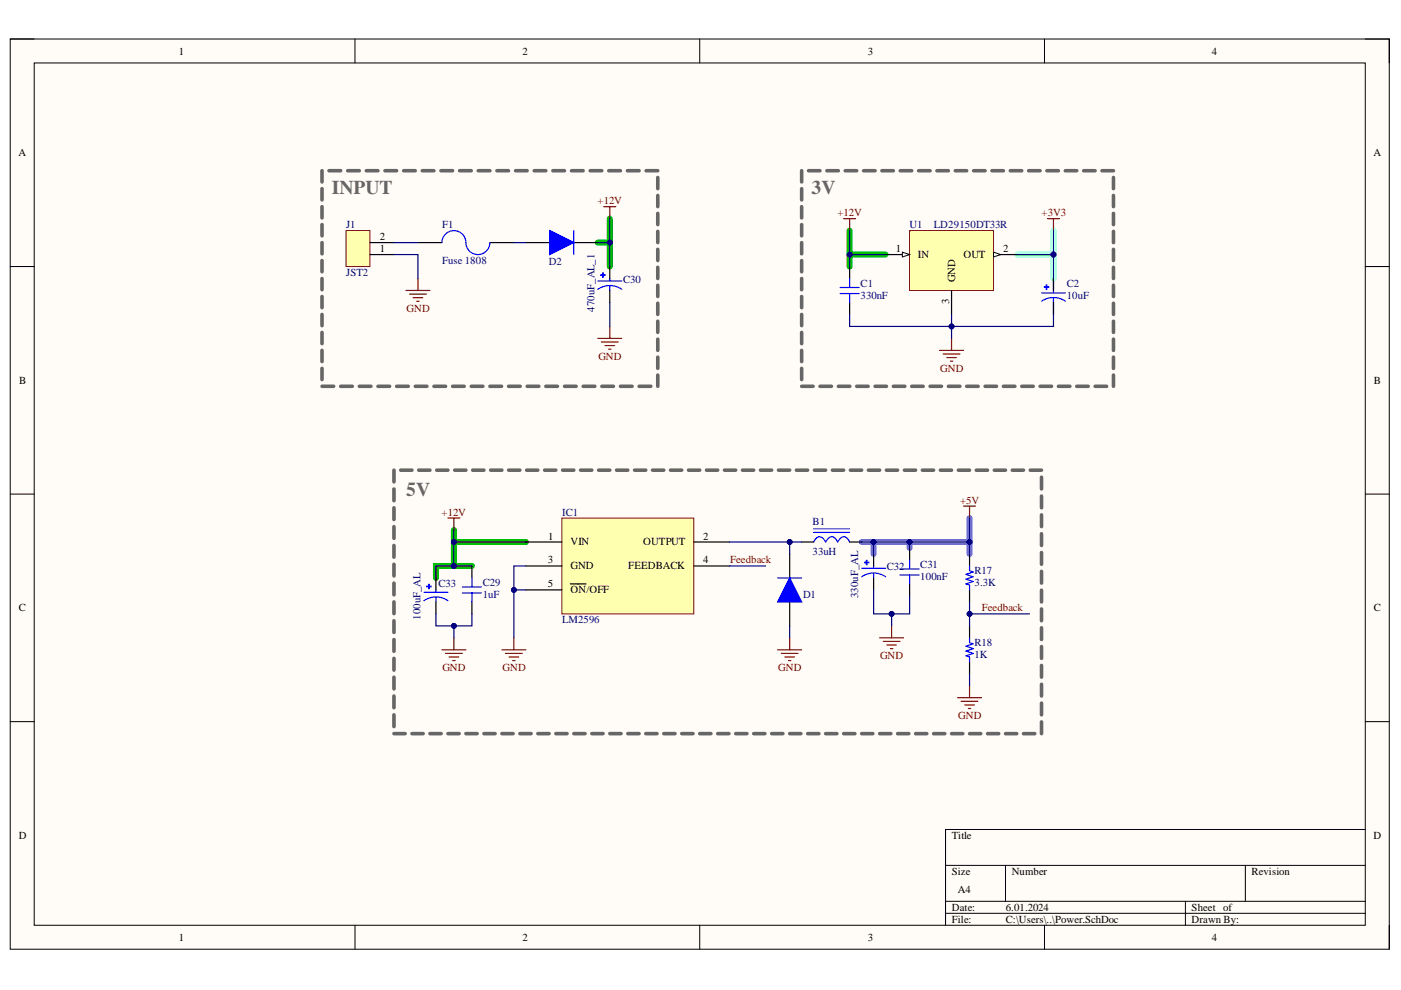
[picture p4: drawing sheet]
<svg xmlns="http://www.w3.org/2000/svg" width="297mm" height="210mm" viewBox="0 0 297 210" stroke-linecap="round" stroke-linejoin="round" font-family="sans-serif">
<defs><g id="words">
<g font-size="4.1" fill="#666">
<text x="70.4" y="41.1">INPUT</text>
<text x="172" y="41.1">3V</text>
<text x="86.1" y="105.1">5V</text>
</g>
<g font-size="2.3">
<text x="37.9" y="11.6">1</text>
<text x="110.8" y="11.6">2</text>
<text x="184" y="11.6">3</text>
<text x="257" y="11.6">4</text>
<text x="3.9" y="33.1">A</text>
<text x="291.2" y="33.1">A</text>
<text x="80.5" y="53.5">1</text>
<text x="80.5" y="50.9">2</text>
<text x="190" y="53.5">1</text>
<text x="212.7" y="53.5">2</text>
<text x="194.6" y="54.7">IN</text>
<text x="202.5" y="59.8" transform="rotate(-90 202.5 59.8)">GND</text>
<text x="204.3" y="54.7">OUT</text>
<text x="201.2" y="64.5" transform="rotate(-90 201.2 64.5)">3</text>
<text x="4.1" y="81.4">B</text>
<text x="291.3" y="81.4">B</text>
<text x="116.1" y="119.5">3</text>
<text x="116.2" y="114.4">1</text>
<text x="121" y="115.7">VIN</text>
<text x="136.3" y="115.7">OUTPUT</text>
<text x="149.1" y="114.4">2</text>
<text x="149.1" y="119.5">4</text>
<text x="116.1" y="124.5">5</text>
<text x="121" y="120.7">GND</text>
<text x="121" y="125.8">ON/OFF</text>
<text x="133.2" y="120.7">FEEDBACK</text>
<text x="4" y="129.6">C</text>
<text x="291.3" y="129.6">C</text>
<text x="4" y="177.8">D</text>
<text x="201.8" y="177.8">Title</text>
<text x="291.2" y="177.8">D</text>
<text x="201.8" y="185.5">Size</text>
<text x="214.5" y="185.5">Number</text>
<text x="265.3" y="185.5">Revision</text>
<text x="203.1" y="189.3">A4</text>
<text x="201.8" y="193.1">Date:</text>
<text x="201.8" y="195.7">File:</text>
<text x="213.2" y="193.1">6.01.2024</text>
<text x="213.2" y="195.7">C:\Users\..\Power.SchDoc</text>
<text x="252.6" y="193.1">Sheet of</text>
<text x="252.6" y="195.7">Drawn By:</text>
<text x="37.9" y="199.5">1</text>
<text x="110.8" y="199.5">2</text>
<text x="184" y="199.5">3</text>
<text x="257" y="199.5">4</text>
</g>
<g font-size="2.3" fill="#800000">
<text x="126.7" y="43.3">+12V</text>
<text x="177.5" y="45.8">+12V</text>
<text x="220.8" y="45.8">+3V3</text>
<text x="86.2" y="66.2">GND</text>
<text x="126.9" y="76.3">GND</text>
<text x="199.4" y="78.8">GND</text>
<text x="203.6" y="106.8">+5V</text>
<text x="93.6" y="109.3">+12V</text>
<text x="154.8" y="119.5">Feedback</text>
<text x="208.2" y="129.6">Feedback</text>
<text x="93.8" y="142.4">GND</text>
<text x="106.6" y="142.4">GND</text>
<text x="165" y="142.4">GND</text>
<text x="186.6" y="139.8">GND</text>
<text x="203.2" y="152.5">GND</text>
</g>
<g font-size="2.3" fill="#000080">
<text x="73.4" y="48.3">J1</text>
<text x="93.7" y="48.3">F1</text>
<text x="192.8" y="48.3">U1</text>
<text x="198" y="48.3">LD29150DT33R</text>
<text x="73.4" y="58.5">JST2</text>
<text x="93.7" y="56">Fuse 1808</text>
<text x="116.4" y="56.3">D2</text>
<text x="132.1" y="59.9">C30</text>
<text x="182.4" y="60.8">C1</text>
<text x="182.4" y="63.4">330nF</text>
<text x="226.2" y="60.8">C2</text>
<text x="226.2" y="63.4">10uF</text>
<text x="126" y="66.2" transform="rotate(-90 126 66.2)">470uF_AL_1</text>
<text x="119.2" y="109.3">IC1</text>
<text x="172.3" y="111.3">B1</text>
<text x="172.3" y="117.7">33uH</text>
<text x="93" y="124.5">C33</text>
<text x="102.3" y="124.3">C29</text>
<text x="188" y="120.8">C32</text>
<text x="195.1" y="120.5">C31</text>
<text x="195.1" y="123">100nF</text>
<text x="206.6" y="121.7">R17</text>
<text x="206.6" y="124.3">3.3K</text>
<text x="89.1" y="131.5" transform="rotate(-90 89.1 131.5)">100uF_AL</text>
<text x="102.3" y="126.8">1uF</text>
<text x="170.3" y="126.8">D1</text>
<text x="181.9" y="126.9" transform="rotate(-90 181.9 126.9)">330uF_AL</text>
<text x="119.2" y="132.1">LM2596</text>
<text x="206.6" y="137">R18</text>
<text x="206.6" y="139.6">1K</text>
</g>
</g></defs>
<path d="M2.2 8.3h292.4v193h-292.4z" fill-rule="evenodd" fill="#fffcf8"/>
<path d="M2.2 8.3h292.4v193h-292.4z" fill="none" stroke="#000" stroke-width=".21"/>
<path d="M7.3 13.4h282.2v182.8h-282.2z" fill-rule="evenodd" fill="#fffcf8"/>
<g fill="none" stroke="#000" stroke-width=".21">
<path d="M2.2 8.3h5.1M7.3 13.4h282.2v182.8h-282.2zM75.3 8.3v5M148.4 8.3v5M221.5 8.3v5.1M289.5 8.3h5.1v5.1M2.2 56.5h5.1M289.5 56.5h5.1M2.2 104.8h5.1M289.5 104.8h5.1M2.2 153h5.1M289.5 153h5.1"/>
<path d="M289.5 175.9h-89v20.3M75.3 196.2v5.1M148.4 196.2v5.1M200.5 183.5h89M200.5 191.1h89M200.5 193.6h89M213.2 183.5v7.6M221.5 196.2v5.1M251.3 191.1v5.1M264 183.5v7.6M294.6 196.2v5.1"/>
</g>
<path d="M223.4 48.9v5.1h-7.7M223.4 54v5.1" fill="none" stroke="#6effff" stroke-width="1.3"/>
<path d="M129.3 46.4v5h-2.6M129.3 51.4v5.1M180.1 48.9v5.1M187.8 54h-7.7v2.5M96.2 112.4v7.6M96.2 114.9h15.3M100.1 120h-7.7v2.5" fill="none" stroke="#00be00" stroke-width="1.3"/>
<path d="M182.7 114.9h10.2v1.3M185.2 114.9v2.6M192.9 114.9h12.7M205.6 109.8v7.7" fill="none" stroke="#6e6eff" stroke-width="1.3"/>
<path d="M119.1 109.8h28v20.4h-28z" fill-rule="evenodd" fill="#ffffb0"/>
<path d="M119.1 109.8h28v20.4h-28z" fill="none" stroke="#800000" stroke-width=".21"/>
<path d="M111.5 114.9h7.6M111.5 120h7.6M147.1 114.9h7.6M147.1 120h7.6M111.5 125.1h7.6M120.9 123.8h3.3" fill="none" stroke="#000" stroke-width=".25"/>
<path d="M192.9 48.9h17.7v12.7h-17.7z" fill-rule="evenodd" fill="#ffffb0"/>
<path d="M192.9 48.9h17.7v12.7h-17.7z" fill="none" stroke="#800000" stroke-width=".21"/>
<path d="M187.8 54h5.1" fill="none" stroke="#000" stroke-width=".25"/>
<path d="M191.3 53.5l1.6 .5-1.6 .5z" fill="#f8fcff"/>
<path d="M191.3 53.5l1.6 .5-1.6 .5z" fill="none" stroke="#000" stroke-width=".21"/>
<path d="M210.6 54h5.1" fill="none" stroke="#000" stroke-width=".25"/>
<path d="M210.6 53.5l1.6 .5-1.6 .5z" fill="#f8fcff"/>
<path d="M210.6 53.5l1.6 .5-1.6 .5z" fill="none" stroke="#000" stroke-width=".21"/>
<path d="M180.1 56.5v2.6M180.1 64.1v2.6M201.7 61.6v5.1" fill="none" stroke="#000" stroke-width=".25"/>
<path d="M180.1 59.1v1.9M178.1 61h4.1M178.1 62.2h4.1M180.1 62.2v1.9" fill="none" stroke="#00f" stroke-width=".25"/>
<path d="M221.8 60.4h.2v.9h-.2z" fill-rule="evenodd" fill="#00f"/>
<path d="M221.8 60.4h.2v.9h-.2z" fill="none" stroke="#00f" stroke-width=".25"/>
<path d="M221.4 60.8h.9v.1h-.9z" fill-rule="evenodd" fill="#00f"/>
<path d="M223.4 59.1v3M220.8 63.9a4.4 4.4 0 0 1 5.1 0M220.8 62.1h5.1M221.4 60.8h.9v.1h-.9zM223.4 63.1v3.6" fill="none" stroke="#00f" stroke-width=".25"/>
<path d="M223.4 59.1v2.5M223.4 64.1v2.6" fill="none" stroke="#000" stroke-width=".25"/>
<path d="M178.9 46.4h2.5M180.1 46.4v2.5M222.1 46.4h2.5M223.4 46.4v2.5M199.2 74.3h5.1M200 75.1h3.5M200.7 75.8h2.1M201.5 76.6h.5M201.7 71.7v2.6" fill="none" stroke="#800000" stroke-width=".25"/>
<path d="M73.4 48.9h5v7.6h-5z" fill-rule="evenodd" fill="#ffffb0"/>
<path d="M73.4 48.9h5v7.6h-5z" fill="none" stroke="#800000" stroke-width=".21"/>
<path d="M78.4 54h5.1M78.4 51.4h5.1M167.4 117.5v5M167.4 127.6v5.1" fill="none" stroke="#000" stroke-width=".25"/>
<path d="M128 43.8h2.6M129.3 43.8v2.6M95 109.8h2.5M96.2 109.8v2.6" fill="none" stroke="#800000" stroke-width=".25"/>
<path d="M164.9 122.5h5.1" fill="none" stroke="#00f" stroke-width=".25"/>
<path d="M167.4 122.5l2.6 5.1h-5.1z" fill="#00f"/>
<g fill="none" stroke="#00f" stroke-width=".25">
<path d="M93.7 51.4a2.54 2.54 0 0 1 2.5-2.5 2.54 2.54 0 0 1 2.6 2.5 2.54 2.54 0 0 0 2.5 2.6 2.54 2.54 0 0 0 2.6-2.6M121.7 48.9v5.1M192.9 118.7v1.9M205.6 120v1l.7 .3-1.5 .5 1.5 .5-1.5 .5 1.5 .5-1.5 .5 .8 .3v1M98 124.4h4.1M98 125.7h4.1M100.1 122.5v1.9M100.1 125.7v1.9M167.4 122.5l2.6 5.1h-5.1zM190.8 120.6h4.1M190.8 121.9h4.1M192.9 121.9v1.9"/>
<path d="M205.6 135.2v1l.7 .3-1.5 .5 1.5 .5-1.5 .5 1.5 .5-1.5 .5 .8 .3v1"/>
</g>
<g fill="none" stroke="#800000" stroke-width=".25">
<path d="M88.6 59.1v2.5M86.1 61.6h5.1M86.8 62.4h3.6M87.6 63.1h2M88.4 63.9h.5M204.3 107.3h2.5M205.6 107.3v2.5M93.7 137.8h5.1M94.5 138.5h3.5M95.2 139.3h2.1M96.2 135.2v2.6M106.4 137.8h5.1"/>
<path d="M107.2 138.5h3.5M107.9 139.3h2.1M109 135.2v2.6M164.9 137.8h5.1M165.6 138.5h3.6M166.4 139.3h2M167.4 135.2v2.6M186.5 135.2h5.1M187.3 136h3.5M188 136.8h2.1M188.8 137.5h.5M189 132.7v2.5"/>
<path d="M96 140.1h.5M108.7 140.1h.5M167.2 140.1h.5M203 147.9h5.1M203.8 148.7h3.5M204.5 149.5h2.1M205.3 150.2h.5M205.6 145.4v2.5"/>
</g>
<path d="M88.6 51.4h5.1M103.9 51.4h5.1M111.5 51.4h5.1M121.7 51.4h5M100.1 120v2.5M192.9 116.2v2.5M205.6 117.5v2.5M100.1 127.6v2.6M192.9 123.8v2.5M205.6 125.1v2.5M205.6 132.7v2.5M205.6 140.3v2.6" fill="none" stroke="#000" stroke-width=".25"/>
<path d="M116.6 48.9l5.1 2.5-5.1 2.6z" fill="#00f"/>
<path d="M116.6 48.9l5.1 2.5-5.1 2.6z" fill="none" stroke="#00f" stroke-width=".25"/>
<path d="M126.7 71.7h5.1M127.5 72.5h3.6M128.3 73.3h2M129 74h.5M129.3 69.2v2.5" fill="none" stroke="#800000" stroke-width=".25"/>
<g fill="none" stroke="#666" stroke-width=".76">
<path d="M68.3 36.2v2.4M69.8 36.2h2.4M73.7 36.2h2.5M77.7 36.2h2.4M81.6 36.2h2.5M85.6 36.2h2.4M89.5 36.2h2.5M93.5 36.2h2.5M97.4 36.2h2.5M101.4 36.2h2.5M105.4 36.2h2.4M109.3 36.2h2.5"/>
<path d="M113.3 36.2h2.4M117.2 36.2h2.5M121.2 36.2h2.4M125.1 36.2h2.5M129.1 36.2h2.4M133 36.2h2.5M137 36.2h2.5M139.5 37.6v2.4M170 36.2v2.4M171.4 36.2h2.5M175.3 36.2h2.4M179.2 36.2h2.4"/>
<path d="M183.1 36.2h2.4M187 36.2h2.4M190.9 36.2h2.4M194.8 36.2h2.4M198.6 36.2h2.5M202.5 36.2h2.5M206.4 36.2h2.5M210.3 36.2h2.4M214.2 36.2h2.4M218.1 36.2h2.4M222 36.2h2.4M225.9 36.2h2.4"/>
<path d="M229.8 36.2h2.4M233.6 36.2h2.5M236.1 37.6v2.4M68.3 40v2.4M68.3 43.8v2.4M68.3 47.6v2.4M68.3 51.4v2.4M68.3 55.2v2.4M68.3 59.1v2.3M139.5 41.4v2.4M139.5 45.2v2.4M139.5 49.1v2.3"/>
<path d="M139.5 52.9v2.3M139.5 56.7v2.4M170 40v2.4M170 43.8v2.4M170 47.6v2.4M170 51.4v2.4M170 55.2v2.4M170 59.1v2.3M236.1 41.4v2.4M236.1 45.2v2.4M236.1 49.1v2.3M236.1 52.9v2.3"/>
<path d="M236.1 56.7v2.4M68.3 62.9v2.3M68.3 66.7v2.3M68.3 70.5v2.4M68.3 74.3v2.4M68.3 78.1v2.4M139.5 60.5v2.4M139.5 64.3v2.4M139.5 68.1v2.4M139.5 71.9v2.4M139.5 75.7v2.4M139.5 79.5v2.4"/>
<path d="M170 62.9v2.3M170 66.7v2.3M170 70.5v2.4M170 74.3v2.4M170 78.1v2.4M236.1 60.5v2.4M236.1 64.3v2.4M236.1 68.1v2.4M236.1 71.9v2.4M236.1 75.7v2.4M236.1 79.5v2.4M68.3 81.9h2.4"/>
<path d="M72.2 81.9h2.5M76.2 81.9h2.5M80.1 81.9h2.5M83.5 99.7v2.5M84.1 81.9h2.5M85 99.7h2.3M88 81.9h2.5M88.8 99.7h2.4M92 81.9h2.5M92.6 99.7h2.4M96 81.9h2.4M96.4 99.7h2.4"/>
<path d="M99.9 81.9h2.5M100.2 99.7h2.4M103.9 81.9h2.4M104 99.7h2.4M107.8 81.9h2.5M107.8 99.7h2.4M111.7 99.7h2.3M111.8 81.9h2.4M115.5 99.7h2.3M115.7 81.9h2.5M119.3 99.7h2.4M119.7 81.9h2.5"/>
<path d="M123.1 99.7h2.4M123.6 81.9h2.5M126.9 99.7h2.4M127.6 81.9h2.5M130.7 99.7h2.4M131.5 81.9h2.5M134.5 99.7h2.4M135.5 81.9h2.5M138.3 99.7h2.4M142.2 99.7h2.3M146 99.7h2.4M149.8 99.7h2.4"/>
<path d="M153.6 99.7h2.4M157.4 99.7h2.4M161.2 99.7h2.4M165 99.7h2.4M168.9 99.7h2.3M170 81.9h2.4M172.7 99.7h2.4M173.9 81.9h2.4M176.5 99.7h2.4M177.7 81.9h2.5M180.3 99.7h2.4M181.6 81.9h2.5"/>
<path d="M184.1 99.7h2.4M185.5 81.9h2.4M187.9 99.7h2.4M189.4 81.9h2.4M191.7 99.7h2.4M193.3 81.9h2.4M195.6 99.7h2.3M197.2 81.9h2.4M199.4 99.7h2.3M201.1 81.9h2.4M203.2 99.7h2.4M205 81.9h2.4"/>
<path d="M207 99.7h2.4M208.9 81.9h2.4M210.8 99.7h2.4M212.7 81.9h2.5M214.6 99.7h2.4M216.6 81.9h2.5M218.4 99.7h2.4M220.5 81.9h2.4M224.4 81.9h2.4M228.3 81.9h2.4M232.2 81.9h2.4M83.5 103.7v2.5"/>
<path d="M83.5 107.7v2.5M83.5 111.7v2.4M83.5 115.6v2.5M83.5 119.6v2.5M220.8 101.2v2.5M220.8 105.2v2.5M220.8 109.2v2.5M220.8 113.2v2.4M220.8 117.1v2.5M83.5 123.6v2.5M83.5 127.6v2.5M83.5 131.6v2.5"/>
<path d="M83.5 135.6v2.5M83.5 139.6v2.5M220.8 121.1v2.5M220.8 125.1v2.5M220.8 129.1v2.5M220.8 133.1v2.5M220.8 137.1v2.5M83.5 143.6v2.5M83.5 147.6v2.5M83.5 151.6v2.5M83.5 155.5h2.4M87.3 155.5h2.4"/>
<path d="M91.2 155.5h2.3M95 155.5h2.4M98.8 155.5h2.4M102.6 155.5h2.4M106.4 155.5h2.4M110.2 155.5h2.4M114 155.5h2.4M117.8 155.5h2.4M121.7 155.5h2.3M125.5 155.5h2.4M129.3 155.5h2.4M133.1 155.5h2.4"/>
<path d="M136.9 155.5h2.4M140.7 155.5h2.4M144.5 155.5h2.4M148.4 155.5h2.3M152.2 155.5h2.4M156 155.5h2.4M159.8 155.5h2.4M163.6 155.5h2.4M167.4 155.5h2.4M171.2 155.6h2.4M175.1 155.6h2.3M178.9 155.6h2.4"/>
<path d="M182.7 155.6h2.4M186.5 155.6h2.4M190.3 155.6h2.4M194.1 155.6h2.4M197.9 155.6h2.4M201.7 155.6h2.4M205.6 155.6h2.3M209.4 155.6h2.4M213.2 155.6h2.4M217 155.6h2.4M220.8 141.1v2.5M220.8 145.1v2.5"/>
<path d="M220.8 149.1v2.5M220.8 153.1v2.5"/>
</g>
<path d="M183.7 118.8h.1v.9h-.1z" fill-rule="evenodd" fill="#00f"/>
<path d="M183.7 118.8h.1v.9h-.1z" fill="none" stroke="#00f" stroke-width=".25"/>
<path d="M183.3 119.2h.9v.1h-.9z" fill-rule="evenodd" fill="#00f"/>
<path d="M183.3 119.2h.9v.1h-.9zM185.2 120v.5M182.7 122.3a4.4 4.4 0 0 1 5.1 0M182.7 120.5h5.1M185.2 121.5v1" fill="none" stroke="#00f" stroke-width=".25"/>
<path d="M185.2 117.5v2.5M185.2 122.5v2.6" fill="none" stroke="#000" stroke-width=".25"/>
<path d="M90.9 123.9h.1v.9h-.1z" fill-rule="evenodd" fill="#00f"/>
<path d="M90.9 123.9h.1v.9h-.1z" fill="none" stroke="#00f" stroke-width=".25"/>
<path d="M90.5 124.3h.9v.1h-.9z" fill-rule="evenodd" fill="#00f"/>
<path d="M89.9 127.4a4.4 4.4 0 0 1 5.1 0M89.9 125.6h5.1M90.5 124.3h.9v.1h-.9zM92.4 125.1v.5M92.4 126.6v1" fill="none" stroke="#00f" stroke-width=".25"/>
<path d="M92.4 122.5v2.6M92.4 127.6v2.6" fill="none" stroke="#000" stroke-width=".25"/>
<path d="M127.8 57.9h.1v.9h-.1z" fill-rule="evenodd" fill="#00f"/>
<path d="M127.8 57.9h.1v.9h-.1z" fill="none" stroke="#00f" stroke-width=".25"/>
<path d="M127.4 58.3h.9v.1h-.9z" fill-rule="evenodd" fill="#00f"/>
<path d="M126.7 59.6h5.1M127.4 58.3h.9v.1h-.9zM129.3 59.1v.5M126.7 61.3a4.4 4.4 0 0 1 5.1 0M129.3 60.6v1M172.5 114.9l.1-.2a1.27 1.27 0 0 1 1.3-.8 1.27 1.27 0 0 1 1.2 1v-.1a1.25 1.25 0 0 1 1.3-1 1.25 1.25 0 0 1 1.2 1.1l.1-.1a1.25 1.25 0 0 1 1.3-1 1.25 1.25 0 0 1 1.1 1.1M172.5 112.1h7.6M172.5 112.9h7.6" fill="none" stroke="#00f" stroke-width=".25"/>
<path d="M129.3 56.5v2.6M129.3 61.6v2.5M170 114.9h2.5M180.1 114.9h2.6" fill="none" stroke="#000" stroke-width=".25"/>
<path d="M223.4 54v5.1" fill="none" stroke="#000080" stroke-width=".25"/>
<circle cx="223.4" cy="54" r=".51" fill="#000080"/>
<circle cx="223.4" cy="54" r=".51" fill="none" stroke="#000080" stroke-width=".21"/>
<path d="M83.5 54h5.1v5.1M83.5 51.4h5.1M92.4 130.2v2.5h7.7v-2.5" fill="none" stroke="#000080" stroke-width=".25"/>
<circle cx="96.2" cy="132.7" r=".51" fill="#000080"/>
<circle cx="96.2" cy="132.7" r=".51" fill="none" stroke="#000080" stroke-width=".21"/>
<path d="M100.1 120h-7.7v2.5" fill="none" stroke="#000080" stroke-width=".25"/>
<circle cx="96.2" cy="120" r=".51" fill="#000080"/>
<circle cx="96.2" cy="120" r=".51" fill="none" stroke="#000080" stroke-width=".21"/>
<path d="M96.2 114.9h15.3" fill="none" stroke="#000080" stroke-width=".25"/>
<circle cx="96.2" cy="114.9" r=".51" fill="#000080"/>
<circle cx="96.2" cy="114.9" r=".51" fill="none" stroke="#000080" stroke-width=".21"/>
<path d="M111.5 120h-2.5v5.1h2.5" fill="none" stroke="#000080" stroke-width=".25"/>
<circle cx="109" cy="125.1" r=".51" fill="#000080"/>
<circle cx="109" cy="125.1" r=".51" fill="none" stroke="#000080" stroke-width=".21"/>
<path d="M109 51.4h2.5M129.3 46.4v5h-2.6" fill="none" stroke="#000080" stroke-width=".25"/>
<circle cx="129.3" cy="51.4" r=".51" fill="#000080"/>
<circle cx="129.3" cy="51.4" r=".51" fill="none" stroke="#000080" stroke-width=".21"/>
<path d="M154.7 120h7.6M154.7 114.9h12.7" fill="none" stroke="#000080" stroke-width=".25"/>
<circle cx="167.4" cy="114.9" r=".51" fill="#000080"/>
<circle cx="167.4" cy="114.9" r=".51" fill="none" stroke="#000080" stroke-width=".21"/>
<path d="M170 114.9h-2.6v2.6" fill="none" stroke="#000080" stroke-width=".25"/>
<circle cx="167.4" cy="114.9" r=".51" fill="#000080"/>
<circle cx="167.4" cy="114.9" r=".51" fill="none" stroke="#000080" stroke-width=".21"/>
<path d="M180.1 66.7v2.5h21.6v2.5" fill="none" stroke="#000080" stroke-width=".25"/>
<circle cx="201.7" cy="69.2" r=".51" fill="#000080"/>
<circle cx="201.7" cy="69.2" r=".51" fill="none" stroke="#000080" stroke-width=".21"/>
<path d="M187.8 54h-7.7v2.5" fill="none" stroke="#000080" stroke-width=".25"/>
<circle cx="180.1" cy="54" r=".51" fill="#000080"/>
<circle cx="180.1" cy="54" r=".51" fill="none" stroke="#000080" stroke-width=".21"/>
<path d="M182.7 114.9h10.2v1.3" fill="none" stroke="#000080" stroke-width=".25"/>
<circle cx="185.2" cy="114.9" r=".51" fill="#000080"/>
<circle cx="185.2" cy="114.9" r=".51" fill="none" stroke="#000080" stroke-width=".21"/>
<circle cx="192.9" cy="114.9" r=".51" fill="#000080"/>
<circle cx="192.9" cy="114.9" r=".51" fill="none" stroke="#000080" stroke-width=".21"/>
<path d="M185.2 125.1v5.1h7.7v-3.9" fill="none" stroke="#000080" stroke-width=".25"/>
<circle cx="189" cy="130.2" r=".51" fill="#000080"/>
<circle cx="189" cy="130.2" r=".51" fill="none" stroke="#000080" stroke-width=".21"/>
<path d="M192.9 114.9h12.7" fill="none" stroke="#000080" stroke-width=".25"/>
<circle cx="192.9" cy="114.9" r=".51" fill="#000080"/>
<circle cx="192.9" cy="114.9" r=".51" fill="none" stroke="#000080" stroke-width=".21"/>
<circle cx="205.6" cy="114.9" r=".51" fill="#000080"/>
<circle cx="205.6" cy="114.9" r=".51" fill="none" stroke="#000080" stroke-width=".21"/>
<path d="M201.7 66.7v2.5h21.7v-2.5" fill="none" stroke="#000080" stroke-width=".25"/>
<circle cx="201.7" cy="69.2" r=".51" fill="#000080"/>
<circle cx="201.7" cy="69.2" r=".51" fill="none" stroke="#000080" stroke-width=".21"/>
<path d="M205.6 130.2h12.7" fill="none" stroke="#000080" stroke-width=".25"/>
<circle cx="205.6" cy="130.2" r=".51" fill="#000080"/>
<circle cx="205.6" cy="130.2" r=".51" fill="none" stroke="#000080" stroke-width=".21"/>
<path d="M223.4 48.9v5.1h-7.7" fill="none" stroke="#000080" stroke-width=".25"/>
<circle cx="223.4" cy="54" r=".51" fill="#000080"/>
<circle cx="223.4" cy="54" r=".51" fill="none" stroke="#000080" stroke-width=".21"/>
<path d="M96.2 132.7v2.5" fill="none" stroke="#000080" stroke-width=".25"/>
<circle cx="96.2" cy="132.7" r=".51" fill="#000080"/>
<circle cx="96.2" cy="132.7" r=".51" fill="none" stroke="#000080" stroke-width=".21"/>
<path d="M96.2 112.4v7.6" fill="none" stroke="#000080" stroke-width=".25"/>
<circle cx="96.2" cy="114.9" r=".51" fill="#000080"/>
<circle cx="96.2" cy="114.9" r=".51" fill="none" stroke="#000080" stroke-width=".21"/>
<circle cx="96.2" cy="120" r=".51" fill="#000080"/>
<circle cx="96.2" cy="120" r=".51" fill="none" stroke="#000080" stroke-width=".21"/>
<path d="M109 125.1v10.1" fill="none" stroke="#000080" stroke-width=".25"/>
<circle cx="109" cy="125.1" r=".51" fill="#000080"/>
<circle cx="109" cy="125.1" r=".51" fill="none" stroke="#000080" stroke-width=".21"/>
<path d="M129.3 51.4v5.1M129.3 64.1v5.1" fill="none" stroke="#000080" stroke-width=".25"/>
<circle cx="129.3" cy="51.4" r=".51" fill="#000080"/>
<circle cx="129.3" cy="51.4" r=".51" fill="none" stroke="#000080" stroke-width=".21"/>
<path d="M180.1 48.9v5.1M167.4 132.7v2.5" fill="none" stroke="#000080" stroke-width=".25"/>
<circle cx="180.1" cy="54" r=".51" fill="#000080"/>
<circle cx="180.1" cy="54" r=".51" fill="none" stroke="#000080" stroke-width=".21"/>
<path d="M185.2 114.9v2.6" fill="none" stroke="#000080" stroke-width=".25"/>
<circle cx="185.2" cy="114.9" r=".51" fill="#000080"/>
<circle cx="185.2" cy="114.9" r=".51" fill="none" stroke="#000080" stroke-width=".21"/>
<path d="M189 130.2v2.5" fill="none" stroke="#000080" stroke-width=".25"/>
<circle cx="189" cy="130.2" r=".51" fill="#000080"/>
<circle cx="189" cy="130.2" r=".51" fill="none" stroke="#000080" stroke-width=".21"/>
<path d="M205.6 127.6v5.1M205.6 142.9v2.5" fill="none" stroke="#000080" stroke-width=".25"/>
<circle cx="205.6" cy="130.2" r=".51" fill="#000080"/>
<circle cx="205.6" cy="130.2" r=".51" fill="none" stroke="#000080" stroke-width=".21"/>
<path d="M205.6 109.8v7.7" fill="none" stroke="#000080" stroke-width=".25"/>
<circle cx="205.6" cy="114.9" r=".51" fill="#000080"/>
<circle cx="205.6" cy="114.9" r=".51" fill="none" stroke="#000080" stroke-width=".21"/>
<use href="#words"/>
</svg>
